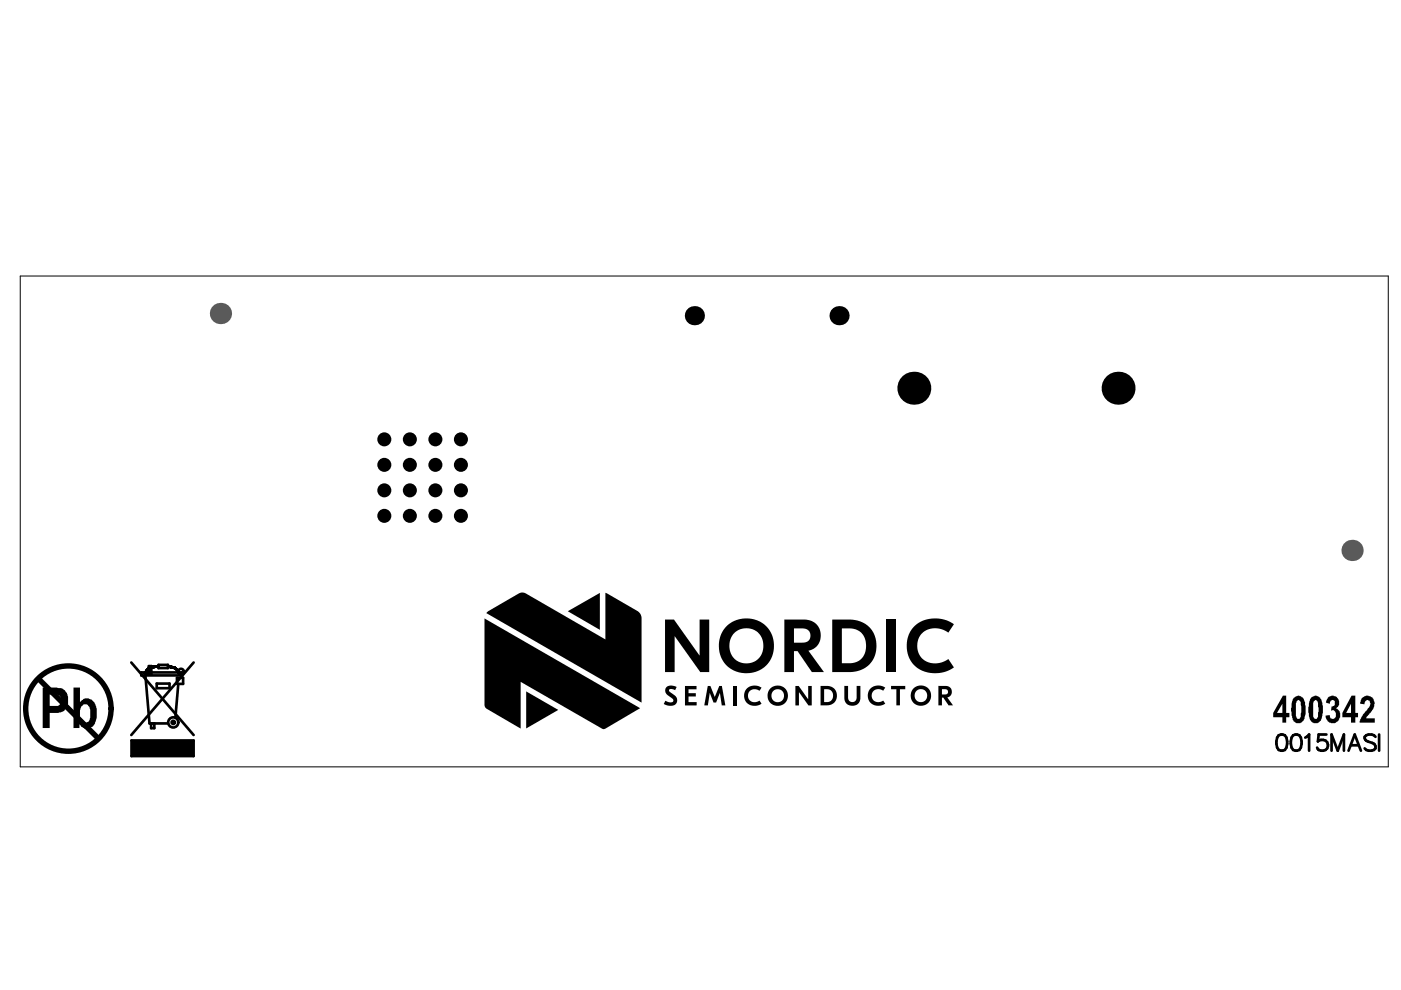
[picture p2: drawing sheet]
<svg xmlns="http://www.w3.org/2000/svg" width="297mm" height="210mm" viewBox="0 0 297 210" stroke-linecap="round" stroke-linejoin="round" font-family="sans-serif">
<path d="M4.3 58.5h290v104.1h-290z" fill="none" stroke="#000" stroke-width=".21"/>
<g fill="#000">
<circle cx="147.2" cy="66.9" r="2.03"/>
<circle cx="177.9" cy="66.9" r="2.03"/>
<circle cx="81.5" cy="93.2" r="1.49"/>
<circle cx="81.5" cy="98.6" r="1.49"/>
<circle cx="86.9" cy="93.2" r="1.49"/>
<circle cx="86.9" cy="98.6" r="1.49"/>
<circle cx="92.3" cy="93.2" r="1.49"/>
<circle cx="92.3" cy="98.6" r="1.49"/>
<circle cx="97.7" cy="93.2" r="1.49"/>
<circle cx="97.7" cy="98.6" r="1.49"/>
<circle cx="193.8" cy="82.3" r="3.5"/>
<circle cx="237.1" cy="82.3" r="3.5"/>
<circle cx="81.5" cy="104" r="1.49"/>
<circle cx="81.5" cy="109.4" r="1.49"/>
<circle cx="86.9" cy="104" r="1.49"/>
<circle cx="86.9" cy="109.4" r="1.49"/>
<circle cx="92.3" cy="104" r="1.49"/>
<circle cx="92.3" cy="109.4" r="1.49"/>
<circle cx="97.7" cy="104" r="1.49"/>
<circle cx="97.7" cy="109.4" r="1.49"/>
</g>
<g fill="#5a5a5a">
<circle cx="286.7" cy="116.7" r="2.26"/>
<circle cx="46.7" cy="66.5" r="2.26"/>
</g>
<g fill="#000">
<path d="M103.2 129.8l6.7-3.9 .5-.2h.6l17.4 9.9v-9.9l6.7 3.8a1.81 1.81 0 0 1 .9 1.6v17.9l-32.9-19zM120.4 129.6l6.8-3.9v7.8zM153.9 132.9a5.9 5.9 0 0 1 8.7 .1 5.9 5.9 0 0 1-.9 8.7 5.9 5.9 0 0 1-8.5-1.7l-.6-1.5-.2-1.6h2.2a3.7 3.7 0 0 0 4.5 3.7 3.7 3.7 0 0 0 2.5-5.2 3.6 3.6 0 0 0-4.1-2.1 3.6 3.6 0 0 0-2.9 3.6h-2.2a5.8 5.8 0 0 1 1.5-4zM188 131.4h2v11.1h-2zM193.8 132.9a6.8 6.8 0 0 1 8.4-.6l-1.1 1.8a4.1 4.1 0 0 0-6.5 1.8 3.8 3.8 0 0 0 1.3 4 3.8 3.8 0 0 0 4.2 .4l1-.6 1.1 1.8a6.5 6.5 0 0 1-9.2-1.6 6.2 6.2 0 0 1 .8-7zM102.7 131.1l33 19.1-7.3 4.2-.5 .2-17.5-10v9.9l-7.2-4.2-.4-.5zM111.6 146.6l6.8 3.9-6.8 3.9zM141 131.4h1.9l5.4 7.6v-7.6h2.1v11.1h-1.9l-5.5-7.6v7.6h-2zM141.3 145.7a1.98 1.98 0 0 1 2.2-.1l-.4 .7-.7-.2a.37 .37 0 0 0-.5 .1 .37 .37 0 0 0 .2 .6l1.2 .9 .3 .8a1.37 1.37 0 0 1-2 1.1l-.9-.3 .4-.7 .4 .2a.73 .73 0 0 0 1.3-.4l-1.1-.9a1.18 1.18 0 0 1-.4-1.8zM145.2 145.4h2.5v.8h-1.7v.8h1.5v.7h-1.5v1.2h1.7v.7h-2.5zM150.1 145.4h.5l.9 2.4 1-2.4h.6l.7 4.2h-.8l-.4-2.7-.8 2.1h-.5l-.8-2.1-.4 2.7h-.8zM155.4 145.4h.8v4.2h-.8z"/>
<path d="M158.3 146l.5-.3a2.61 2.61 0 0 1 2.7 .1l-.5 .7a1.44 1.44 0 0 0-2 0 1.44 1.44 0 0 0 0 2 1.44 1.44 0 0 0 2 0l.5 .7a2.25 2.25 0 0 1-3.1-.1 2.25 2.25 0 0 1-.1-3.1zM163.3 146a2.17 2.17 0 0 1 3.5 .3 2.17 2.17 0 0 1-1.3 3.3 2.17 2.17 0 0 1-2.8-2.1h.9a1.33 1.33 0 0 0 2 1.2 1.33 1.33 0 0 0 0-2.3 1.33 1.33 0 0 0-2 1l-.9 .1 .2-.8zM166.3 131.4h4.1a3.3 3.3 0 0 1 3.6 2.8 3.3 3.3 0 0 1-2.6 3.8l3.3 4.5h-2.6l-3-4.4h-.8v-1.8h1.8a1.53 1.53 0 0 0 1.7-1.6 1.53 1.53 0 0 0-1.7-1.5h-1.8v9.3h-2zM168.6 145.4h.7l2.1 2.9v-2.9h.7v4.2h-.7l-2-2.9v2.9h-.8zM174 145.4h1.3a2.06 2.06 0 0 1 2.2 2.1 2.06 2.06 0 0 1-2.2 2.1v-.7a1.37 1.37 0 0 0 1.3-1.4 1.37 1.37 0 0 0-1.3-1.4h-.6v2.8h.6v.7h-1.3zM176.5 131.4h3.7a5.6 5.6 0 0 1 5.6 4.9 5.6 5.6 0 0 1-4.3 6l-1.5 .2 .1-1.9a3.5 3.5 0 0 0 3.4-4.6 3.2 3.2 0 0 0-3.3-2.8h-1.7v7.4h1.6l-.1 1.9h-3.5zM179 145.4h.8v2.5a.91 .91 0 0 0 .9 1 .91 .91 0 0 0 .9-1v-2.5h.8v2.5a1.7 1.7 0 0 1-1.7 1.7 1.7 1.7 0 0 1-1.7-1.7zM184.6 146l.4-.4a2.61 2.61 0 0 1 2.7 .2l-.4 .7a1.44 1.44 0 0 0-2.1 0 1.44 1.44 0 0 0 0 2 1.44 1.44 0 0 0 2.1 0l.4 .7a2.25 2.25 0 0 1-3.1-.1 2.25 2.25 0 0 1 0-3.1zM188.9 145.4h3v.7h-1.1v3.5h-.8v-3.5h-1.1zM193.7 145.9a2.17 2.17 0 0 1 3.4 .4 2.17 2.17 0 0 1-1.2 3.2 2.17 2.17 0 0 1-2.8-2h.8a1.34 1.34 0 0 0 2 1.1 1.34 1.34 0 0 0 0-2.3 1.34 1.34 0 0 0-2 1.1l-.8 .1 .1-.8zM199 145.4h1.5a1.24 1.24 0 0 1 1.3 1.1 1.24 1.24 0 0 1-1 1.4l1.3 1.7h-1l-1.1-1.7h-.3v-.7h.7a.56 .56 0 0 0 .6-.5 .56 .56 0 0 0-.6-.6h-.7v3.5h-.7zM281.5 148a1.41 1.41 0 0 1 1.6-.3 1.41 1.41 0 0 1 .8 1.4l-.2 .8-.5 .3a1.46 1.46 0 0 1 .6 2.4 1.45 1.45 0 0 1-1.4 .7 1.45 1.45 0 0 1-1.2-1l-.1-.6 .8-.1 .1 .1a.64 .64 0 0 0 .7 .7 .64 .64 0 0 0 .5-.8 .76 .76 0 0 0-.2-.8 .76 .76 0 0 0-.8-.1l.1-.9a.59 .59 0 0 0 .7-.6 .56 .56 0 0 0-.4-.8 .56 .56 0 0 0-.6 .7v.1l-.9-.2z"/>
<path d="M288.7 148.1a1.57 1.57 0 0 1 2-.3 1.57 1.57 0 0 1 .7 1.9l-.3 .7-1.3 1.6-.2 .3h1.9v.9h-3.2v-.1a6.4 6.4 0 0 1 1.6-2.6 1.69 1.69 0 0 0 .4-2l-.5-.1-.4 .4-.1 .5-.9-.1z"/>
<path d="M10.5 147.3v2.4h1.1a1.18 1.18 0 0 0 1.2-.5 1.18 1.18 0 0 0 0-1.4l-.3-.3a.95 .95 0 0 0-1-.2zM9.1 145.8h2.9a2.44 2.44 0 0 1 2.2 1.1 3.4 3.4 0 0 1-.8 3.9l-1 .4h-1.9v3.2h-1.4z"/>
<path d="M17.2 149.8a3.8 3.8 0 0 0 .2 3.2 1.07 1.07 0 0 0 1.2 .1 1.07 1.07 0 0 0 .5-1.1v-.7a1.56 1.56 0 0 0-1-2h-.3zM15.6 145.8h1.4v3.1a1.59 1.59 0 0 1 1.9-.7l.3 .1a3 3 0 0 1 1.3 3.3v.6a2.6 2.6 0 0 1-2.2 2.4l-1-.5-.5-.5v.8h-1.2z"/>
<path d="M271.9 149.2l-1.2 2h1.2zM272 147.5h.7v3.7h.7v.9h-.7v1.1h-.8v-1.1h-2v-.9z"/>
<path d="M274.9 148.8l-.1 1.7a2.51 2.51 0 0 0 .3 1.9h.5l.2-.3 .1-1.1-.1-1.9a.59 .59 0 0 0-.6-.7zM274.2 148.1a1.31 1.31 0 0 1 1.3-.5 1.31 1.31 0 0 1 1 .9h.1a7.1 7.1 0 0 1-.2 4.4 1.36 1.36 0 0 1-1.6 .4 1.36 1.36 0 0 1-.8-1.5l-.2-.1a10.6 10.6 0 0 1 .4-3.6z"/>
<path d="M278.5 148.6l-.1 2.8a.73 .73 0 0 0 .1 .7 .73 .73 0 0 0 .7 .3l.3-.4v-.7a4.2 4.2 0 0 0-.2-2.4 .45 .45 0 0 0-.3-.4 .45 .45 0 0 0-.5 .1zM277.8 148.1a1.32 1.32 0 0 1 1.5-.5 1.32 1.32 0 0 1 1 1.3 5.3 5.3 0 0 1-.4 4 1.28 1.28 0 0 1-1.4 .4 1.28 1.28 0 0 1-.9-1.2 6.1 6.1 0 0 1 .2-4z"/>
<path d="M286.4 149.2l-1 2h1zM286.6 147.5h.8v3.7h.5v.9h-.5v1.1h-1v-1.1h-1.8v-.9z"/>
<circle cx="30.8" cy="142.8" r=".28"/>
<circle cx="38" cy="142.8" r=".28"/>
</g>
<g fill="none" stroke="#000" stroke-width=".56">
<path d="M27.8 140.5l13.3 15.3M27.9 157h13.2v3.3h-13.2zM30 142.6h8.5v.6h-8.5zM30.8 142.8h.1M30.8 142.7l.9 10.7h4M30.8 142.7h.1M30.8 142.6v.1M30.9 142.6h-.1M30.9 142.6h.1M30.9 142.5h.1M30.9 142.5v.1M30.9 142.4h.1"/>
<path d="M30.9 142.4l-.1 .3M31 142.4h.1M31 142.4h-.1M31 142.3h.1M31 142.3v.1M31.1 142.2l-.1 .1M31.1 142.2h.1M31.1 142.1l-.1 .2M31.1 142.1v.1M31.2 142.1h.1M31.2 142.1l-.1 .1M31.2 142v.1"/>
<path d="M31.2 142h.1M31.3 142h.1M31.4 141.9l-.2 .1M31.4 141.8l-.1 .1M31.4 141.8v.1M31.5 141.8h-.1M31.5 141.8h.1M31.5 141.7h.1M31.5 141.7v.1M31.6 142.9v-1.7h.5v1.7M32 153.4v1h.7v-1M32.1 141.5h.1"/>
<path d="M32.2 141.5h.1M32.2 141.5h-.1M32.3 141.5h.1M32.3 141.5h-.1M32.3 141.4v.1M32.4 141.4h-.1M32.4 141.4h.1M32.5 141.4l-.2 .1M32.5 141.4h-.1M32.5 141.4h.1M32.7 141.4h-.2M32.7 141.4h-.1"/>
<path d="M32.7 141.4h.1M32.8 141.4h.1M32.8 141.4h-.1M32.9 141.4h-.1M32.9 141.4h.1M33 141.4h-.1M33 141.3l-.1 .1M33 141.3h.1M33.1 141.3h-.1M33.1 141.3h.1M33.2 144.9h2.7v1h-2.7zM33.3 141.3h-.2"/>
<path d="M33.3 141.3h.1M33.4 141.3h-.1M33.4 141.3h.1M33.5 141.3h-.1M33.5 141.3h.1M33.6 141.3h-.1M33.6 141.3h.1M33.6 141h2v.6h-2zM35.7 141.3h.1M35.8 141.3h.1M35.8 141.3l.2 .1M35.8 141.3l.1 .1"/>
<path d="M35.8 141.4h.1M35.9 141.4h.1M36 141.4h.1M36.1 141.4h.1M36.2 141.4h.1M36.2 141.4l.3 .1M36.3 141.4h.1M36.4 141.4l.1 .1M36.4 141.4h.1M36.5 141.5h.1M36.5 141.5h.2M36.6 141.5h.1"/>
<path d="M36.7 141.5l.2 .1M36.7 141.5h.1M36.8 141.5l.1 .1M36.8 141.5h.1M36.9 141.6l.2 .1M36.9 141.6h.1M36.9 141.6h.2M37 141.6h.1M37 141.6l.2 .1M37.1 141.6v.1M37.1 141.6h.1M37.1 141.7h.1"/>
<path d="M37.1 141.7l.2 .1M37.2 141.7l.1 .1M37.2 141.7h.1M37.3 141.8h.1M37.4 141.8v.1M37.4 141.9h.1M37.4 141.9l.1 .1M37.5 142h.1M37.5 142l.2 .2M37.5 143.7h1.3v1.3h-1.3zM37.6 142.1h.1M37.6 142.1l.1 .1"/>
<path d="M37.7 142.2h.1M37.7 142.2l.1 .1M37.7 142.3h.1M37.8 142.3h.1M37.8 142.3v.1M37.8 142.4h.1M37.8 145l-.6 7.1M37.8 142.4l.1 .1M37.9 142.4v.1M37.9 142.5h.1M37.9 142.5v.1M37.9 142.6h.1"/>
<path d="M37.9 142.6v.1M37.9 142.7h.1M38 142.7h.1M38 142.7v.1M38 142.8h.1M41.1 140.5l-13.3 15.3"/>
<circle cx="36.7" cy="153.2" r=".34"/>
<circle cx="36.7" cy="153.2" r="1.08"/>
<circle cx="38.4" cy="142.4" r=".59"/>
</g>
<g fill="none" stroke="#000" stroke-width="1.1">
<path d="M8.2 143.9l12.6 12.6"/>
<circle cx="14.5" cy="150.2" r="9"/>
</g>
<path d="M27.9 157h13.2v3.3h-13.2z" fill-rule="evenodd" fill="#000"/>
<path d="M271.1 155.9a1.12 1.12 0 0 1 1.6 .5 2.83 2.83 0 0 1-.3 2.6 1.12 1.12 0 0 1-1.6-.5 2.83 2.83 0 0 1 .3-2.6zM274.2 155.9a1.12 1.12 0 0 1 1.6 .5 2.83 2.83 0 0 1-.3 2.6 1.12 1.12 0 0 1-1.7-.5 2.83 2.83 0 0 1 .4-2.6zM276.7 156.4l.9-.7v3.5M281.2 155.7h-1.6l-.2 1.5a1.21 1.21 0 0 1 1.9 0 1.21 1.21 0 0 1-.3 1.8 1.21 1.21 0 0 1-1.7-.5M282.3 159.2v-3.5l1.3 3.5 1.3-3.5v3.5M285.9 159.2l1.3-3.5 1.3 3.5M286.4 158h1.6M291.6 156.2a1.51 1.51 0 0 0-2.3 0 .88 .88 0 0 0 .7 1l1 .3a.83 .83 0 0 1 .6 .7 .83 .83 0 0 1-.3 .8 1.58 1.58 0 0 1-2-.3M292.4 155.7v3.5" fill="none" stroke="#000" stroke-width=".57"/>
</svg>
